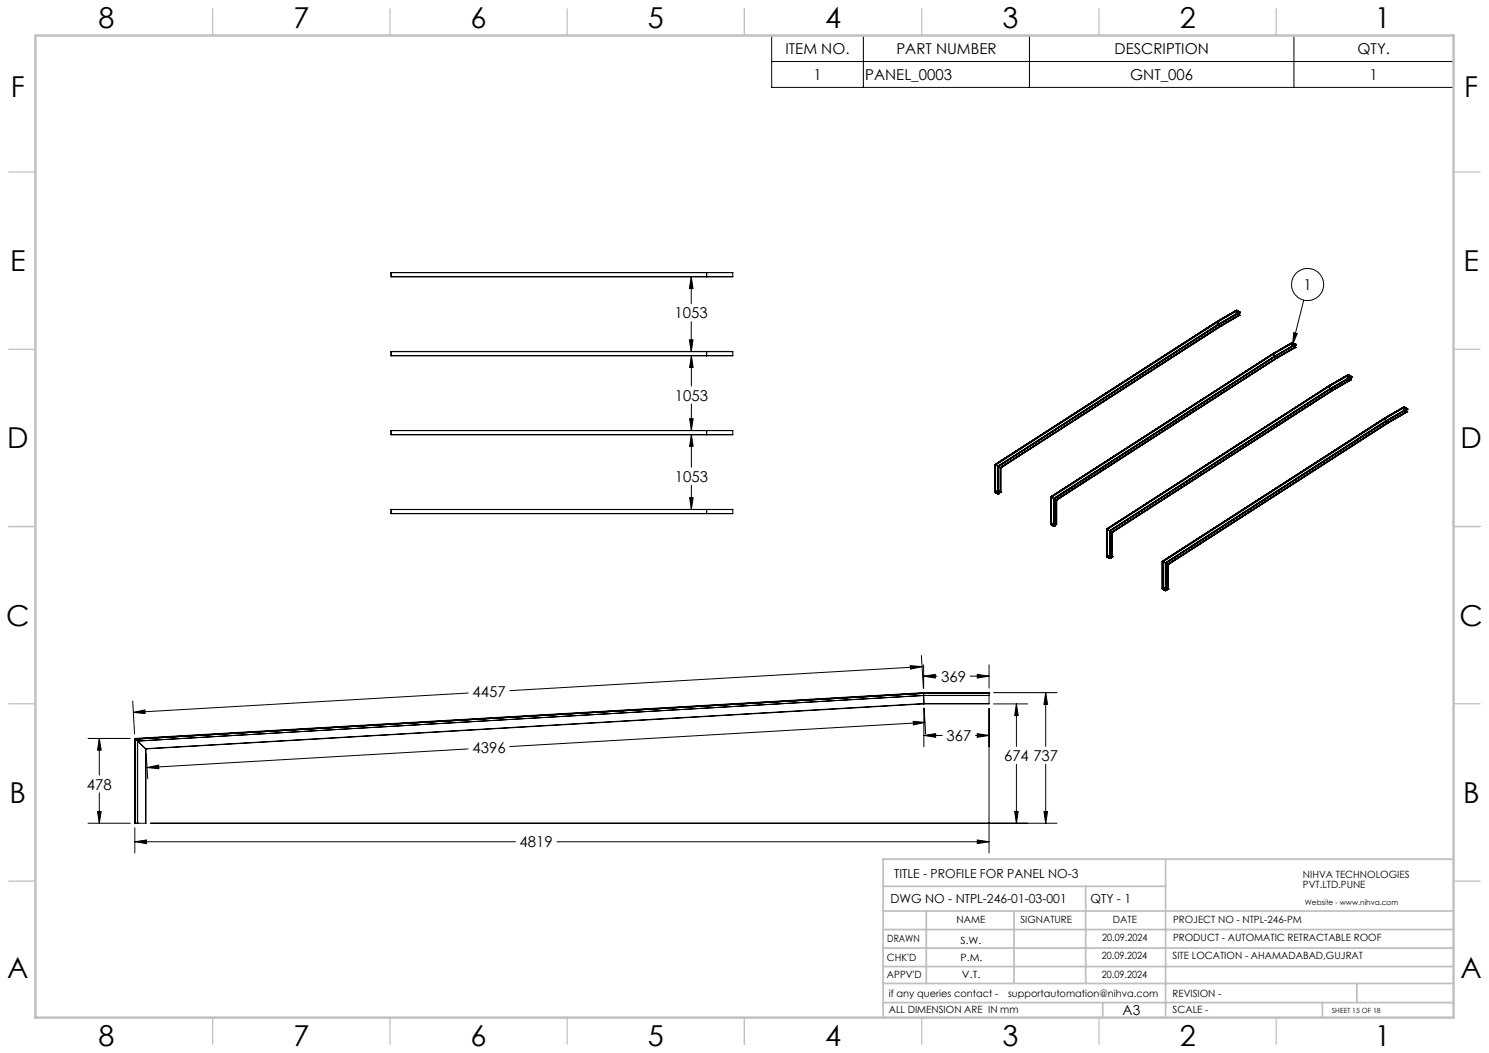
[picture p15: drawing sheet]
<svg xmlns="http://www.w3.org/2000/svg" width="420mm" height="297mm" viewBox="0 0 420 297" stroke-linecap="round" stroke-linejoin="round" font-family="sans-serif">
<defs><g id="words">
<g font-size="8.1">
<text x="27.8" y="8">8</text>
<text x="82.8" y="8">7</text>
<text x="132.8" y="8">6</text>
<text x="182.8" y="8">5</text>
<text x="232.8" y="8">4</text>
<text x="282.8" y="8">3</text>
<text x="332.8" y="8">2</text>
<text x="387.8" y="8">1</text>
<text x="3" y="27.2">F</text>
<text x="413" y="27.2">F</text>
<text x="2.8" y="76.5">E</text>
<text x="412.8" y="76.5">E</text>
<text x="2" y="126.5">D</text>
<text x="412" y="126.5">D</text>
<text x="1.7" y="176.5">C</text>
<text x="411.7" y="176.5">C</text>
<text x="2.7" y="226.5">B</text>
<text x="412.7" y="226.5">B</text>
<text x="2" y="275.7">A</text>
<text x="412" y="275.7">A</text>
<text x="27.8" y="295">8</text>
<text x="82.8" y="295">7</text>
<text x="132.8" y="295">6</text>
<text x="182.8" y="295">5</text>
<text x="232.8" y="295">4</text>
<text x="282.8" y="295">3</text>
<text x="332.8" y="295">2</text>
<text x="387.8" y="295">1</text>
</g>
<g font-size="4.2">
<text x="221.6" y="15.2">ITEM NO.</text>
<text x="252.8" y="15.2">PART NUMBER</text>
<text x="314.4" y="15.2">DESCRIPTION</text>
<text x="382.9" y="15.2">QTY.</text>
<text x="229.4" y="22.5">1</text>
<text x="244.1" y="22.5">PANEL_0003</text>
<text x="318.8" y="22.5">GNT_006</text>
<text x="386.3" y="22.5">1</text>
<text x="367.7" y="81.8">1</text>
<text x="190.3" y="89.8">1053</text>
<text x="190.3" y="113">1053</text>
<text x="190.3" y="135.9">1053</text>
<text x="133.2" y="196.7">4457</text>
<text x="265.5" y="192.3">369</text>
<text x="267" y="209">367</text>
<text x="133.2" y="212.5">4396</text>
<text x="283.2" y="214.6">674</text>
<text x="291.5" y="214.6">737</text>
<text x="24.5" y="222.7">478</text>
<text x="146.6" y="239">4819</text>
</g>
<text font-size="3.9" x="316.7" y="286.4">A3</text>
<g font-size="3.5">
<text x="252.2" y="247.7">TITLE - PROFILE FOR PANEL NO-3</text>
<text x="251.2" y="254.8">DWG NO - NTPL-246-01-03-001</text>
<text x="307.6" y="254.8">QTY - 1</text>
</g>
<g font-size="2.8">
<text x="367.5" y="247.7">NIHVA TECHNOLOGIES</text>
<text x="367.5" y="250.5">PVT.LTD.PUNE</text>
<text x="269.8" y="260.4">NAME</text>
<text x="287.8" y="260.4">SIGNATURE</text>
<text x="313.9" y="260.5">DATE</text>
<text x="330.9" y="260.5">PROJECT NO - NTPL-246-PM</text>
<text x="250.3" y="265.7">DRAWN</text>
<text x="270.9" y="266.1">S.W.</text>
<text x="310.9" y="265.5">20.09.2024</text>
<text x="330.9" y="265.5">PRODUCT - AUTOMATIC RETRACTABLE ROOF</text>
<text x="250.2" y="271.1">CHK'D</text>
<text x="250.2" y="275.8">APPV'D</text>
<text x="270.9" y="271.1">P.M.</text>
<text x="271.3" y="275.8">V.T.</text>
<text x="310.8" y="270.6">20.09.2024</text>
<text x="310.8" y="275.8">20.09.2024</text>
<text x="330.7" y="270.6">SITE LOCATION - AHAMADABAD,GUJRAT</text>
<text x="250.7" y="281.1">if any queries contact -</text>
<text x="284.3" y="281.1">supportautomation@nihva.com</text>
<text x="330.7" y="281.1">REVISION -</text>
<text x="250.7" y="285.6">ALL DIMENSION ARE IN mm</text>
<text x="330.7" y="285.6">SCALE -</text>
</g>
<text font-size="2.1" x="368.1" y="255.1">Website - www.nihva.com</text>
<text font-size="2" x="375.7" y="285.6">SHEET 15 OF 18</text>
</g></defs>
<g fill="none" stroke="#000" stroke-width=".28">
<path d="M217.7 10h192.3v14.7h-192.3zM217.7 17.4h192.3M243.5 10v14.7M290.4 10v14.7M365 10v14.7M110.3 78v.1M110.3 76.9v1.1M110.3 76.9h96.4M110.3 78h96.4M110.3 76.9h.1M195 78.1l.5 3.3h-1zM195 78.1v7.6"/>
<path d="M199.3 76.9h.1M199.3 78v.1M199.3 76.9v1.1M206.7 78v.1M206.7 76.9v1.1M110.3 99.2h96.4M110.3 99.2v1.1M194.5 95.8h1l-.5 3.3zM195 90.7v8.4M199.3 99.1v1.3M206.7 99.2v1.1M343.5 91.5h.1"/>
<path d="M343.5 90.8h.1M343.5 90.6h.1M343.5 90.8l-62.7 40.4M343.5 90.6l-62.9 40.5M343.5 90.5l-62.9 40.6M343.5 90.5v.1M343.5 90.8v.7M343.5 91.5l-62.1 40M343.6 91.5v.1M343.6 90.6l.1 .1M343.6 91.6h.1M343.6 91.6l-62.1 39.9"/>
<path d="M343.7 91.6h.1M343.7 91.6l-62.1 39.9M343.7 91.6l.5 .3M343.7 91.6l-62 40M344.2 91.9h.1M344.3 91.9h.1M344.3 91.9v.1M344.3 91.9l-62.1 40M344.3 92h.1M344.3 92l-62.1 39.9M344.4 92h.1M344.4 92l-62.1 40"/>
<path d="M348.7 88.5h.1M348.7 88.5l-5.2 3M348.8 87.7l-.1 .8M348.8 87.8h.1M348.8 87.6h.1M348.8 87.5v.1M348.8 88.5h.1M348.8 87.7l-5.3 3.1M348.8 87.6l-5.3 3M348.8 87.5l-5.3 3M348.8 88.5v.1M348.8 87.7v.1"/>
<path d="M348.8 87.8v.7M348.8 87.8l.2 .1M348.8 87.6l.1 .1M348.8 87.5l.8 .5M348.8 87.8l.1 .1M348.8 88.5l-5.2 3M348.8 88.6h.1M348.8 88.5h.2M348.8 88.4v.1M348.9 88.5v.1M348.9 88.6l-5.3 3M348.9 88.6h.1"/>
<path d="M348.9 88.6l-5.2 3M348.9 87.7h.1M348.9 88h.1M348.9 87.9h.1M348.9 88.6l.5 .3M348.9 87.9v.1M348.9 87.9l-.1 .1M348.9 88l-.1 .1M348.9 87.7l-.1 .1M349 88.5h.1M349 88.5v.1M349 87.9h.1"/>
<path d="M349 88h.1M349 87.9v.1M349 87.7h.1M349 88.6h.1M349 88l-.2 .1 .1-.1M349 87.7l.1 .9M349 87.7l-.1 .1M349.1 88.6l.1 .2M349.1 87.7l.1 .1M349.2 88.8h.1M349.2 87.8l.1 1M349.2 87.8l-.1 .1"/>
<path d="M349.3 87.9h.1M349.3 88.1h.1M349.3 88.1l.3 .1M349.3 88.8h.1M349.3 88.1l.1 .1M349.4 88.3h.1M349.4 88.2h.1M349.4 88.8h.1M349.4 88.8l.1 .1M349.4 88.8h-.1M349.4 88.2v.1M349.4 88.3h-.1"/>
<path d="M349.4 88.2h-.1M349.4 87.9h.1M349.4 88.9h.1M349.4 87.9l.2 .1M349.4 88.2l.2 .1M349.4 87.9l-.1 .1M349.4 88.9l-5.2 3M349.5 88.9v.1M349.5 88.9l-5.2 3M349.5 88.9h.1M349.5 89h.1M349.5 89l-5.2 3"/>
<path d="M349.6 88h.1M349.6 88.2h.1M349.6 88.2v.8M349.6 88.9h.1M349.6 88.3h.1M349.6 88l-.2 .1M349.6 89l-5.2 3M349.6 88l-.2 .2M349.6 88.3v.6M349.6 88.3l-.3 .1M359.3 99.8h.1M359.3 99.7h.1"/>
<path d="M359.3 99.8l-62.8 40.5M359.3 99.8v.8M359.3 99.7l-63 40.5M364.5 97.6h.1M364.5 96.8h.1M364.5 96.8v.1M364.5 96.7h.1M364.5 96.6h.1M364.5 96.8l-5.2 3M364.5 96.6l-5.2 3M364.5 96.6v.1M364.5 96.8v.8"/>
<path d="M364.5 97.6l-5.2 3M364.5 96.9h.1M364.5 96.6l.8 .5M364.5 96.7l-5.2 3M364.5 96.9l.3 .1M364.5 96.7h.2M364.5 96.9l.2 .1M364.6 97.6h.1M364.6 97.5l-.1 .1M364.7 97.6v.1M364.7 96.7h.1M364.7 97.1h.1"/>
<path d="M364.7 97h.1M364.7 97.6l-5.3 3M364.7 97.7l.4 .3M364.7 96.7l.1 .1M364.7 97v.1M364.7 97.7l-5.2 3M364.7 97l-.2 .1M364.7 97.1l-.2 .1M364.7 96.7l-.2 .1M364.7 97.6h.1M364.7 97.7h.1M364.7 97.7l.1 .1"/>
<path d="M364.7 97l.1 .1M364.8 97h.1M364.8 97.8h.1M364.8 97.1h.1M364.8 96.8h.1M364.8 96.8l-.2 .1M364.8 97.8l.2 .1M364.8 97.1l-.3 .1 .2-.1M364.8 96.8v1M364.8 97.7v.1M364.8 96.8l.2 .1M364.9 93.8l1 .3-1.3 3.1z"/>
<path d="M365 97.9h.1M365 96.9h.1M365 96.9l-.2 .1M365 96.9v.1M365 97.2h.1M365 96.9v1M365 96.9l.1 .1M365 97.2l.3 .1M365 97.2l.1 .1M365.1 97.3h.1M365.1 97h.1M365.1 98h.1"/>
<path d="M365.2 97.3h.1M365.1 97.4h.1M365.1 97.9h.1M365.1 97.8h.1M365.1 97.8l.2 .2M365.1 97.8l-.1 .1M365.1 97.4h-.1M365.1 97l.2 .1M365.1 97.3v.1M365.1 97.8v.1M365.1 97h-.1M365.2 98l-5.3 3"/>
<path d="M365.2 97.3l.1 .1M365.2 98h.1M365.2 98l.1 .1M365.2 98l-5.2 3M365.3 98h.1M365.3 97.1h.1M365.3 97.3h.1M365.3 98.1h.1M365.3 97.4h.1M365.3 97.1l-.3 .2 .3-.2M365.3 97.3v.7M365.3 98.1l-5.2 3"/>
<path d="M365.3 97.4l-.3 .1M365.3 97.1l-.2 .1M365.3 97.3v.8M367.7 84.7l-3.1 12.5M110.3 100.3h96.4M194.5 118.1h1l-.5 3.3zM195 100.4l.5 3.2h-1zM195 100.4v8.5M195 113.9v7.5M359.3 100.6h.1M359.3 100.6l-62.1 40M359.3 100.6l-62 40"/>
<path d="M359.4 100.6l-62.1 40M359.4 100.7h.1M359.5 100.6l-.1 .1M359.5 100.7l.4 .3M359.5 100.7l-62.1 40M359.9 101h.1M360 101l-62.1 40M360 101h.1M360 101l.1 .1M360.1 101.1h.1M360.1 101.1l-62 40M360.1 101.1l-62.1 39.9"/>
<path d="M375 108.9h.1M375 108.8h.1M375 108.7h.1M375 108.9l-62.7 40.4M375 108.7l-62.9 40.6M375 108.9v.8M375 109.7h.1M375 108.8l-62.9 40.5M375.1 109.7h.1M375.1 108.8h.1M375.1 109.7l-62.2 40M375.1 109.7l-62 40.1"/>
<path d="M375.2 109.7h.1M375.2 109.7v.1M375.2 109.8l.5 .3M375.2 109.7l-62.1 40.1M375.2 109.8l-62 40M375.7 110.1h.1M375.8 110.1h.1M375.8 110.1l-62.2 40M375.8 110.1v.1M375.8 110.1l-62.1 40M375.8 110.2h.1M375.9 110.2l-62.1 39.9"/>
<path d="M380.2 106.7h.1M380.2 105.9h.1M380.2 105.7h.1M380.2 105.9l-5.2 3M380.2 105.7l-5.2 3M380.2 105.7l.1 .1M380.2 105.7l-5.2 3.1M380.3 106h.1M380.3 105.7h.1M380.3 105.8h.1M380.3 105.7l.8 .5M380.3 106.2l.1-.1z"/>
<path d="M380.3 106.7h.1M380.3 105.8l-5.3 3M380.3 105.9l-.1 .8M380.3 106l.2 .1M380.3 105.7l.1 .1M380.3 106.7l-5.3 3M380.3 106.7l-5.2 3M380.3 106.6v.1M380.4 106.7v.1M380.4 106.7l-5.2 3M380.4 105.8h.1M380.4 106.7h.1"/>
<path d="M380.4 106.2h.1M380.4 106.2l-.1 .1M380.4 106.8l.5 .3M380.4 105.8l.1 .1M380.4 106.1v.1M380.4 106.1h.1M380.4 106.8l-5.2 3M380.4 105.8l-.1 .1M380.5 106.8l.2 .1M380.5 106.1h.1M380.5 105.9h.1M380.5 106.8h.1"/>
<path d="M380.5 105.9v.9M380.5 106.2l-.2 .1M380.5 106.1l-.2 .2M380.5 105.9l-.1 .1M380.6 106.9h.1M380.6 105.9h.1M380.6 105.9v1M380.6 105.9l.1 .1M380.7 106.9h.1M380.7 106h.1M380.8 106h.1M380.9 106.5h.1"/>
<path d="M380.8 106v1M380.8 106l-.2 .1M380.8 106l.1 .1M380.8 106.3h.1M380.8 107h.1M380.8 106.3l.2 .1M380.9 106.9l.1 .2M380.9 106.3v.1M380.9 107h.1M380.9 106.9h.1M380.9 106.9l-.1 .1M380.9 106.4v.1"/>
<path d="M380.9 106.9v.1M380.9 106.3l-.1 .1M380.9 106.1h.1M380.9 107l.1 .1M380.9 107v.1M380.9 106.4h.1M380.9 107.1l-5.2 3M380.9 106.5h-.1M380.9 106.1l.1 .1M380.9 106.4l.1 .1M380.9 106.1h-.1M381 107.1h.1"/>
<path d="M381 107.1l-5.2 3M381 107.1l.1 .1M381 106.4h.1M381 106.2h.1M381 106.5h.1M381 106.4v.7M381 106.5l-.2 .1M381 106.2l-.2 .1M381.1 106.2h.1M381.1 106.4h.1M381.1 107.2l-5.3 3M381.1 106.2l-.2 .1"/>
<path d="M381.1 106.4v.8M390.7 117.8h.1M390.8 118.7v.1M390.8 118h.1M390.8 117.8h.1M390.8 118l-62.8 40.4M390.8 117.8l-62.9 40.6M390.8 117.8l-63 40.5M390.8 118v.7M390.8 118.7l-62.1 40M390.8 118.8h.1M390.8 117.8l.1 .1"/>
<path d="M390.8 118.8l-62 40M390.9 118.8h.1M390.9 118.8l.1 .1M390.9 118.8l-62.1 40M391 118.9l.4 .3M391 118.9l-62.1 40M391.4 119.2h.1M391.4 119.2l-62 39.9M391.5 119.2h.1M391.5 119.2l-62.1 40M391.5 119.2l.1 .1M391.6 119.3h.1"/>
<path d="M391.6 119.3l-62.1 39.9M396 115.7v.1M396 115h.1M396 114.8h.1M396 115l-5.2 3M396 115v.7M396 115.7l-5.2 3M396 115v.1M396 114.8l.8 .5M396 115.1h.1M396 115.7h.1M396 114.8l-5.2 3.1"/>
<path d="M396 114.8l-5.3 3M396 115.8h.1M396 115.1l.3 .1M396 114.8l.2 .1M396 115.1l.2 .1M396 115.8l-5.2 3M396.1 115.8l-5.2 3M396.1 115.7h-.1M396.1 115.8h.1M396.1 115.7v.1M396.1 115.7l.1 .1M396.2 114.9h.1"/>
<path d="M396.2 115.3h.1M396.2 115.2h.1M396.2 115.9l.4 .3M396.2 114.9l.1 .1M396.2 115.2v.1M396.2 115.9l-5.3 2.9M396.2 115.2l-.2 .1M396.2 114.9l-.2 .1M396.2 115.8v.1M396.2 115.9h.1M396.3 115.2h.1M396.3 115h.1"/>
<path d="M396.3 115.9h.1M396.3 115.2l-.3 .2 .2-.1M396.3 115v.9M396.3 115.2l-.3 .2M396.3 115l-.2 .1M396.3 115.9v.1M396.3 115l.2 .1M396.3 116h.2M396.5 116h.1M396.5 115.1h.1M396.5 115.1v1M396.5 115.1l-.2 .1"/>
<path d="M396.5 115.4h.1M396.5 115.4l.3 .1M396.5 115.1l.1 .1M396.5 116.1h.1M396.6 115.5h.1M396.6 115.4h.1M396.6 116.1h.1M396.6 116h.1M396.6 116l.1 .2M396.6 116l-.1 .1M396.6 115.4v.1M396.6 116v.1"/>
<path d="M396.6 115.4l-.1 .1M396.6 115.2h.1M396.6 116.2h.1M396.6 115.2l.2 .1M396.6 115.5h.2M396.6 115.2h-.1M396.7 116.1v.1M396.7 116.2l-5.3 3M396.7 116.2l.1 .1M396.7 116.2h.1M396.8 115.3h.1M396.8 115.5h.1"/>
<path d="M396.8 116.2v.1M396.8 116.2h.1M396.8 116.3l-5.3 2.9M396.8 115.3l-.2 .1M396.8 115.5v.7M396.8 115.5l-.3 .2 .3-.1M110.3 121.5h.1M110.3 122.6h.1M110.3 122.6h96.4M110.3 121.5v1.1M195 122.6l.5 3.3h-1zM195 122.6v9.2"/>
<path d="M195 136.8v6.9M199.3 121.4v.1M199.3 122.6h.1M199.3 121.5v1.1M206.7 121.4v.1M206.7 122.6h-96.4M206.7 121.4l-96.4 .1M206.7 121.5v1.1M280.6 131.1h.1M280.6 138.8l.8 .5M280.6 131.1v7.7M280.6 138.8h.1"/>
<path d="M280.6 131.1l.1 7.7M280.7 131.1l.7 .4M280.7 138.8l.1 .2M280.8 131.2h.1M280.8 139h.1M280.8 138.7h.1M280.8 131.2v7.8M280.8 139h.2M280.8 138.7l.4 .2M280.9 138.7h.1M280.9 138.7l.2 .1M281 139h.1"/>
<path d="M281 138.8v.2M281 139l.1 .1M281.1 138.8h.1M281.1 138.6v.2M281.1 138.9h.1M281.1 139.1h.1M281.1 138.6v.5M281.1 138.9l-.1 .1M281.2 138.9h.1M281.2 139.1h.1M281.2 139.1l.1 .1M281.3 139.2h.1"/>
<path d="M281.3 139.2l.1 .1M281.3 139.1v.1M281.4 139h.1M281.4 139l.3 .2M281.4 139l-.2 .1M281.4 131.5h.1M281.4 139.3h.1M281.4 138.4h.2M281.4 138.4l-.6 .3M281.4 131.5v6.9M281.4 139.1v.2M281.5 139.3h.1"/>
<path d="M281.5 138.4h.1M281.5 138.4l-.6 .3M281.5 138.4v.1M281.5 139.1h.1M281.5 139v.3M281.5 138.5h.1M281.5 131.5v7M281.5 131.5h.1M281.6 131.5h.1M281.6 138.4h.1M281.6 138.4v.1M281.6 138.5h.1"/>
<path d="M281.6 139h.1M281.6 131.5v6.9M281.6 139l-.1 .1M281.6 131.6h.1M281.6 138.9v.1M281.6 139.2h.1M281.6 131.6v6.9M281.7 131.6h.1M281.7 139.2h.1M281.7 138.5l.4 .2M281.7 138.5h.1M281.7 131.6l.5 .3"/>
<path d="M281.7 138.5h-.1M281.7 138.8v.4M281.7 138.5v.1M281.7 138.6l-.5 .3M281.8 138.6h.1M281.8 138.6l.1 .1M281.8 138.6l-.8 .4M281.9 138.7h.1M281.9 138.7l-.8 .4M282 138.8h.1M282 138.7h.1M282 138.8h.2"/>
<path d="M282 138.7v.1M282 138.7l-.6 .3M282.1 138.7l.1 .1M282.2 131.9h.1M282.2 131.9v6.8M282.2 138.8h.1M282.2 131.9v6.9M282.2 131.9l.1 .1M282.3 138.8h.1M282.3 138.8l-.6 .4M282.3 132h.1M282.3 132v6.8"/>
<path d="M110.3 143.7h.1M110.3 144.8v.1M110.3 143.7v1.1M110.3 144.8h96.4M194.5 140.4h1l-.5 3.3zM199.3 143.7h.1M199.3 144.8h.1M199.3 143.7v1.1M206.7 143.7h.1M206.7 144.8l-96.4 .1M206.7 143.7v1.1M206.7 143.7h-96.4"/>
<path d="M296.3 140.2h.1M296.4 148h.1M296.3 140.2v7.8M296.4 140.2h.1M296.4 147.9h.1M296.4 148l.7 .4M296.4 140.2v7.8M296.4 140.2l.8 .4M296.4 148l.2 .1M296.5 140.3h.1M296.5 147.8h.1M296.5 140.3v7.5"/>
<path d="M296.6 148.1h.1M296.6 147.8h.1M296.6 147.8v.3M296.7 147.8h.1M296.6 147.8l.3 .2M296.7 147.8l.1 .1M296.7 148.1h.1M296.7 147.9v.2M296.7 148.1l.2 .1M296.8 147.9h.1M296.8 147.7v.2M296.8 147.9l.1 .1"/>
<path d="M296.9 148h.1M296.9 147.8h.1M296.9 148.2h.1M296.9 148l-.2 .1M296.9 147.8l-.1 .1M296.9 147.9h.1M296.9 147.6v.6M296.9 148.2l.1 .1M296.9 147.6v.4M297 148.3h.1M297 148.3l.2 .1M297 148.2v.1"/>
<path d="M297.1 148.1h.1M297.1 148.1l.3 .2M297.1 148.1l-.2 .1M297.1 148.4h.1M297.1 148.1l.1 .1M297.2 140.6h.1M297.2 148.4h.1M297.2 147.5h.1M297.2 147.5l-.7 .3M297.2 140.6v6.9M297.2 148.2v.2M297.2 148.2h.1"/>
<path d="M297.2 148.1v.3M297.2 147.5l-.5 .3M297.3 147.5v.1M297.3 147.5h.1M297.3 148.2h.1M297.3 140.6l-.1 7M297.3 140.6h.1M297.3 147.6h.1M297.3 148.2l.1 .1M297.3 147.5l.1 .1M297.3 140.6l.1 .1M297.3 148.1h.1"/>
<path d="M297.3 140.6v6.9M297.3 148v.1M297.3 148.1v.1M297.4 140.7h.1M297.4 147.6h.1M297.4 148.1h.1M297.4 140.7v6.9M297.4 148v.1M297.4 148.1l-.1 .1M297.4 148.3h.1M297.4 147.6h-.1M297.4 147.6l.5 .2"/>
<path d="M297.4 140.7l.5 .3M297.4 147.6l.3 .1M297.4 148v.3M297.5 147.6h.1M297.5 147.6l-.6 .4M297.5 147.7l-.8 .4M297.7 147.7v.1M297.7 147.8l-.8 .4M297.7 147.8h.1M297.7 147.8l-.6 .3M297.7 147.9h.1M297.7 147.9h.3"/>
<path d="M297.7 147.8v.1M297.8 147.8h.1M297.8 147.8l-.1 .1M297.9 147.8v.1M297.9 141h.1M297.9 141v6.8M297.9 147.9h.1M297.9 141v6.9M298 147.9v.1M298 141v.1M298 148l-.6 .3M298 141v7"/>
<path d="M298 141.1h.1M298 147.9h.1M298.1 141.1v6.8M312.1 157.1l.8 .4M312.1 157v.1M312.1 149.3v7.8M312.1 149.3h.1M312.1 157h.1M312.1 157.1h.2M312.2 149.3h.1M312.2 157h.1M312.2 149.3v7.7"/>
<path d="M312.2 149.3l.1 .1M312.3 149.3h.1M312.3 157.1h.1M312.3 149.3v7.8M312.3 149.3l.6 .4M312.3 157.1l.2 .1M312.3 156.9h.1M312.3 156.9l.3 .2M312.4 156.9h.1M312.4 156.9l.1 .1M312.5 157.2h.1M312.5 157.2l.1 .1"/>
<path d="M312.5 157v.2M312.5 157h.1M312.5 156.8v.2M312.6 157h.1M312.6 157l.1 .1M312.6 157.1h.1M312.6 156.9h.1M312.6 157.3h.1M312.6 157.1l-.1 .1M312.6 156.9l-.1 .1M312.6 156.9v.1M312.6 156.7v.2"/>
<path d="M312.6 157.1v.2M312.7 157.3h.1M312.7 157.1h.1M312.7 156.7v.4M312.7 157.3l.1 .1M312.8 157.4h.1M312.8 157.4l.1 .1M312.8 157.3v.1M312.9 157.2h.1M312.9 157.2l.2 .2M312.9 157.2l-.2 .1M312.9 157.5h.1"/>
<path d="M312.9 157.3v.2M312.9 149.7h.1M312.9 156.6h.1M312.9 149.7v6.9M312.9 156.6l-.6 .3M312.9 156.6l-.5 .3M313 156.6l.1 .1M313 156.6h.1M313 157.2h.1M313 157.1v.4M313 149.7l.1 .1M313 157.3h.1"/>
<path d="M313 157.3l.2 .1M313.1 149.8h.1M313.1 156.6h.1M313.1 156.6v.1M313.1 156.7h.1M313.1 157.2h.1M313.1 149.8v6.8M313.1 157.1v.1M313.1 157.2h-.1M313.1 149.8v6.9M313.1 157.2l-.1 .1M313.1 157.4h.1"/>
<path d="M313.2 156.6l-.1 .1M313.2 157.4h.1M313.2 149.8l.4 .3M313.2 156.6l.4 .3M313.2 149.8v6.8M313.2 157v.4M313.2 156.7h.1M313.2 156.7l-.5 .4M313.3 156.7l.1 .1M313.3 156.7l-.8 .5M313.4 156.8h.1M313.4 156.9h.1"/>
<path d="M313.4 156.8l-.8 .5M313.5 156.9v.1M313.5 157h.2M313.5 156.9h.1M313.6 150.1h.1M313.6 156.9l.1 .1M313.6 150.1v6.8M313.7 150.1h.1M313.7 150.1v6.9M313.7 156.9v.1M313.7 157h.1M313.7 156.9l.1 .1"/>
<path d="M313.7 157l-.5 .4M313.7 150.1v6.8M313.8 150.1v6.9l-.6 .4M327.8 158.3h.1M327.8 158.3v7.8M327.8 158.3l.1 .1M327.9 158.4h.1M327.9 158.4v7.7M327.9 158.4l.8 .3M328 158.4h.1M328 158.4v7.8M328.7 158.7l.1 .1"/>
<path d="M328.7 158.7v7M328.8 158.8l-.1 6.9M328.8 158.8h.1M328.8 158.8v6.9M328.9 158.9h.1M328.9 158.9v6.8M328.9 158.9l.5 .2M329.4 159.1v.1M329.4 159.1v6.9M329.4 159.2h.1M329.4 159.2v6.8M329.5 159.2h.1"/>
<path d="M329.5 159.2v6.9M327.8 166.1v.1M327.8 166.2l.8 .4M327.9 166.1h.1M327.9 166.1h-.1M327.9 166.1l.1 .1M328 166.2h.1M328 166h.1M328 166.2l.2 .1M328.1 166h.1M328.1 166l.3 .2M328.1 166l.2 .1"/>
<path d="M328.2 166.3h.1M328.2 166v.3M328.2 166.3l.2 .1M328.3 166.1h.1M328.3 165.9v.2M328.4 166.2l-.2 .1M328.4 166h.1M328.4 166.4h.1M328.4 165.8v.6M328.4 166.2h.1M328.4 166l-.1 .1M328.4 166.4l.1 .1"/>
<path d="M328.5 166.5h.1M328.5 166.5l.2 .1M328.5 166.4v.1M328.6 166.3h.1M328.6 166.3l-.2 .1M328.6 166.3l.3 .2M328.6 166.6h.1M328.6 166.3l.3 .1M328.7 166.6h.1M328.7 165.6h.1M328.7 165.7h.1M328.7 166.3v.3"/>
<path d="M328.7 165.6l-.7 .4M328.7 165.7l-.6 .3M328.7 165.7l.1 .1M328.7 166.3h.1M328.7 166.2v.4M328.8 165.6v.1M328.8 165.7h.1M328.8 165.8h.1M328.8 166.3h.1M328.8 166.3h-.1M328.8 166.2v.1M328.9 166.5h.1"/>
<path d="M328.9 165.7h.1M328.9 165.8h.1M328.9 165.8h-.1M328.9 166.1v.4M328.9 165.7l.5 .3M328.9 166.1v.3M329 165.8h.1M329 165.8l-.6 .4M329 165.8l.2 .1M329 165.8l-.8 .5M329.2 165.9h.1M329.2 165.9l-.8 .5"/>
<path d="M329.2 166h.1M329.2 166l.2 .1M329.2 165.9v.1M329.2 165.9l.1 .1M329.2 165.9l-.6 .4M329.3 166h-.1M329.3 166h.1M329.4 166h.1M329.5 166v.1M329.5 166.1h.1M329.5 166.1l-.6 .3M329.5 166.1l-.6 .4"/>
<path d="M37.4 197.8l.6 9.2M132 195.5l-94.4 5.4M256.8 187.7l3.3 .3-3.3 .7zM259.9 184.9l.6 9.2M260.1 188l-116.3 6.8M260.5 195.5v.1M260.5 196.1v.1M260.5 196.1h18.5l-18.5 .1M260.5 195.4v.1M260.5 195.4l18.5 .1M260.5 195.6h.1M260.5 195.5v.6"/>
<path d="M260.5 195.5h18.5M260.5 196.2l.1 2.2M260.5 196.1l-221.7 12.9M260.5 195.5l-222.3 13M260.5 195.5l-222.4 12.9M260.5 195.4l-222.5 12.9M260.5 190.7l3.3-.5v1zM260.5 187.5v6.6M260.5 190.7h3.8M260.6 198.4v.1M260.6 198.4h18.4M260.6 198.4l-219.5 12.8"/>
<path d="M260.6 198.5l-219.4 12.7M260.6 199.7v10.9M260.7 199.8l.4 7.1M273.7 190.7h5.3M275.7 190.2l3.3 .5-3.3 .5zM279 195.5v.1M279 198.4l-18.4 .1M279 195.6h.1M279 195.5v2.9M279 187.5v6.6M279 199.8v40.8M280.2 198.5h9.7"/>
<path d="M280.2 195.4h17.9M286.7 198.5l.5 3.3h-1zM286.7 198.5v12M295 195.4l.5 3.3h-1zM295 195.4v15.1M24.8 208.3h12M28 208.3l.5 3.3h-1zM28 208.3v10.3M37.6 200.9l3.3-.7v1.1zM38 208.3l.1 .1M38 208.3l.1 23.9M38.1 208.4l.1 .1"/>
<path d="M38.1 208.4v23.8M38.2 208.5h.1M38.2 208.5v23.7M38.2 208.5l.6 .5M38.8 209h.1M38.8 209l2.3 2.2M38.8 209v23.2M41.1 211.2h.1M41.1 211.2v21M41.2 211.2l-.1 21M41.2 212.5l.5 7.2M41.5 216.5l3.2-.7 .1 1z"/>
<path d="M132 211.2l-90.5 5.3M257.6 203.4l3.3 .4-3.3 .7zM260.6 207.4l3.3-.5v1.1zM260.6 207.4h5.2M260.9 203.8l-117.1 6.8M275.2 207.4h3.8M275.7 206.9l3.3 .5-3.3 .6zM286.7 215.6v16.6M295 215.6v16.6M24.8 232.2h12M27.5 228.9h1l-.5 3.3zM28 223.6v8.6"/>
<path d="M38 237.4l3.3-.5v1zM38 233.5v7.1M38 237.4h107.4M38.1 232.2h3M38.2 232.2h.1M38.8 232.2h.1M42.4 232.2h255.7M157.1 237.4h121.9M275.7 236.9l3.3 .5-3.3 .5zM286.2 228.9h1l-.5 3.3zM294.5 228.9h1l-.5 3.3z"/>
<circle cx="368.8" cy="80.3" r="4.5"/>
</g>
<g fill="none" stroke="#c0c0c0" stroke-width=".35">
<path d="M60 2.5v7.5M110 2.5v7.5M160 2.5v7.5M210 2.5v7.5M260 2.5v7.5M310 2.5v7.5M360 2.5v7.5M2.5 48.5h7.5M410 48.5h7.5M2.5 98.5h7.5M410 98.5h7.5M2.5 148.5h7.5"/>
<path d="M410 148.5h7.5M2.5 198.5h7.5M410 198.5h7.5M2.5 248.5h7.5M410 248.5h7.5M60 287v7.5M110 287v7.5M160 287v7.5M210 287v7.5M260 287v7.5M310 287v7.5M360 287v7.5"/>
</g>
<g fill="none" stroke="#c0c0c0" stroke-width=".5">
<path d="M249.1 257h160.9M249.1 250h79.7M261.3 257v20.4M286 257v20.4M306.2 250v27.4M328.8 242.3v44.7M410 242.3h-160.9v44.7M249.1 272.6h160.9M249.1 267.4h160.9M249.1 262.2h160.9M249.1 277.4h160.9M382.7 277.4v5.4"/>
<path d="M249.1 282.8h160.9M311 282.8v4.2M373 282.8v4.2"/>
</g>
<path d="M10 10h400v277h-400z" fill="none" stroke="#c0c0c0" stroke-width=".7"/>
<g fill="#000">
<path d="M364.9 93.8l1 .3-1.3 3.1z"/>
<path d="M195 78.1l.5 3.3h-1zM194.5 95.8h1l-.5 3.3zM195 100.4l.5 3.2h-1zM194.5 118.1h1l-.5 3.3zM195 122.6l.5 3.3h-1zM194.5 140.4h1l-.5 3.3zM260.5 190.7l3.3-.5v1zM275.7 190.2l3.3 .5-3.3 .5zM256.8 187.7l3.3 .3-3.3 .7zM37.6 200.9l3.3-.7v1.1zM286.7 198.5l.5 3.3h-1zM286.2 228.9h1l-.5 3.3zM295 195.4l.5 3.3h-1zM294.5 228.9h1l-.5 3.3zM275.7 236.9l3.3 .5-3.3 .5zM38 237.4l3.3-.5v1zM41.5 216.5l3.2-.7 .1 1zM257.6 203.4l3.3 .4-3.3 .7zM28 208.3l.5 3.3h-1zM27.5 228.9h1l-.5 3.3zM260.6 207.4l3.3-.5v1.1zM275.7 206.9l3.3 .5-3.3 .6z"/>
</g>
<use href="#words"/>
</svg>
